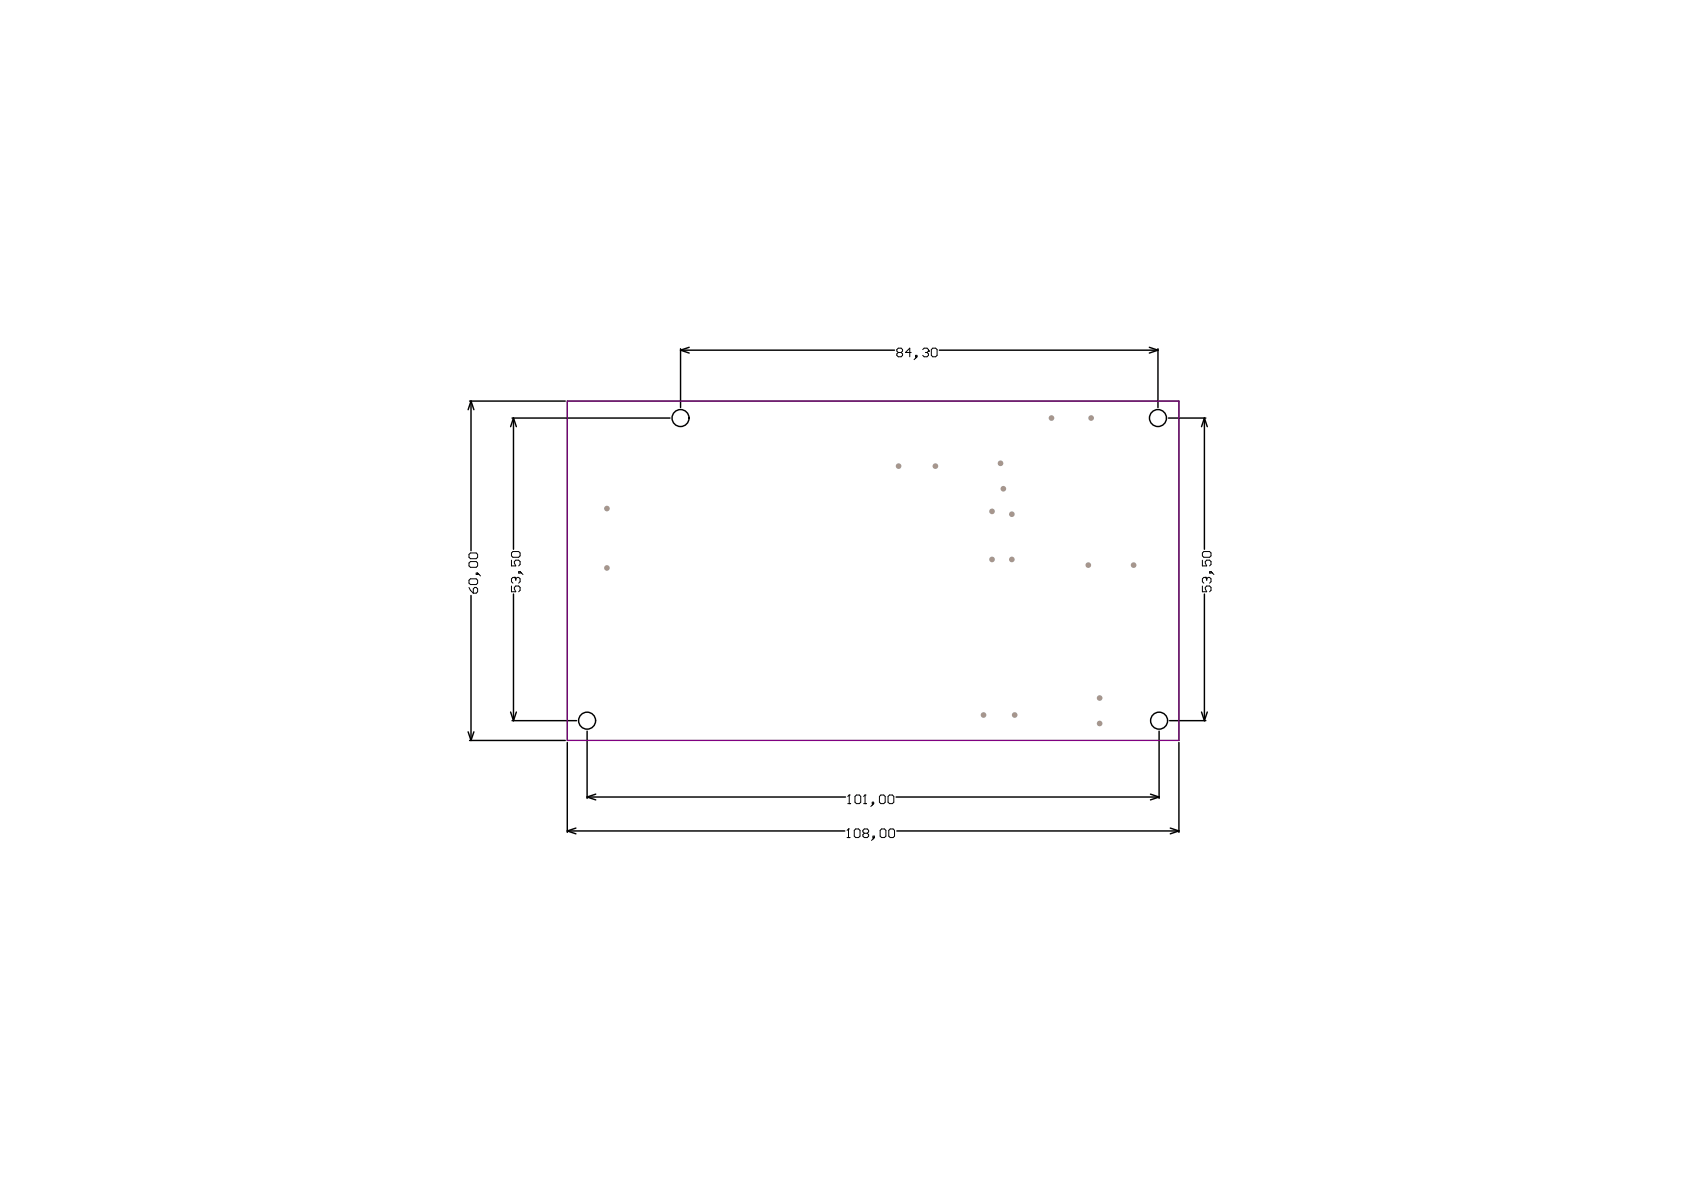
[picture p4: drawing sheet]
<svg xmlns="http://www.w3.org/2000/svg" width="297mm" height="210mm" viewBox="0 0 297 210" stroke-linecap="round" stroke-linejoin="round" font-family="sans-serif">
<g fill="none" stroke="#000" stroke-width=".25">
<path d="M82.8 70.7h16.9M83.1 70.7l-.5 1.6M83.1 70.7v26.4M83.1 70.7l.5 1.6M90.3 73.7h27.9M90.6 73.7l.5 1.6M90.6 73.7l-.5 1.6M90.6 73.7v23.2M120 61.8l1.6 .5M120 61.5v10.4M120 61.8h37.8M121.6 61.3l-1.6 .5"/>
<path d="M165.7 61.8h38.6M202.7 61.3l1.6 .5M204.3 61.5v10.4M204.3 61.8l-1.6 .5M206.1 73.7h6.6M212.4 73.7l.6 1.6M212.4 73.7l-.5 1.6M212.4 73.7v23.2M83.1 105v25.6M90.6 104.8v22.3M212.4 104.8v22.3M82.6 129.1l.5 1.5"/>
<path d="M82.8 130.6h16.9M83.6 129.1l-.5 1.5M90.1 125.6l.5 1.5M90.3 127.1h11.4M91.1 125.6l-.5 1.5M100.1 131v15.8M103.6 129v11.8M204.5 129v11.8M206.3 127.1h6.4M207.9 131v15.8M211.9 125.6l.5 1.5M213 125.6l-.6 1.5"/>
<path d="M100.1 146.6l1.5 .5M100.1 146.6h48.9M101.6 146.1l-1.5 .5M103.6 140.6l1.5 .5M103.6 140.6h45.5M105.1 140.1l-1.5 .5M158.1 140.6h46.4M158.2 146.6h49.7M202.9 140.1l1.6 .5M204.5 140.6l-1.6 .5M206.4 146.1l1.5 .5M207.9 146.6l-1.5 .5"/>
<circle cx="120" cy="73.7" r="1.5"/>
<circle cx="204.3" cy="73.7" r="1.5"/>
<circle cx="103.6" cy="127.1" r="1.5"/>
<circle cx="204.5" cy="127.1" r="1.5"/>
</g>
<path d="M100.1 70.7h107.8v59.9h-107.8z" fill="none" stroke="#000" stroke-width=".2"/>
<g fill="none" stroke="#000" stroke-width=".18">
<path d="M158.4 62.2l-.2-.3v-.2l.2-.3h.6l.2 .3v.2l-.2 .3M158.4 62.2l-.2 .2v.3l.2 .2h.6l.2-.2v-.3l-.2-.2M158.4 62.2h.6M160.7 62.2h-1l.8-.8v1.5M161.5 62.7h.2v.2h-.2zM161.7 62.9l-.5 .5M162.8 61.7l.2-.3h.5l.3 .3v.2M163.3 62.2h.2M163.5 62.2l.3 .2v.3l-.3 .2h-.5l-.2-.2M163.8 61.9h.1M163.8 61.9l-.3 .3M164.3 61.7l.2-.3h.5l.3 .3v1l-.3 .2h-.5l-.2-.2z"/>
<path d="M82.7 97.8l.3-.3h1l.2 .3v.5l-.2 .2h-1l-.3-.2zM82.7 99.3l.3-.2h1l.2 .2v.5l-.2 .3h-1l-.3-.3zM90.2 97.5l.3-.2h1l.2 .2v.5l-.2 .3h-1l-.3-.3zM90.2 98.8v1h.8l-.3-.7 .3-.3h.5l.2 .3v.5l-.2 .2M212.1 98.8v1h.7l-.2-.7 .2-.3h.6l.2 .3v.5l-.2 .2M212.1 97.5l.2-.2h1.1l.2 .2v.5l-.2 .3h-1.1l-.2-.3zM82.7 103.6l.3 .5 .5 .5M82.7 102.3l.3-.2h1l.2 .2v.6l-.2 .2h-1l-.3-.2zM83.5 103.9l.2-.3h.3l.2 .3v.5l-.2 .2h-.5zM84 101.1h.2v.2h-.2zM84.2 101.1l.6 .5M90.2 103.4v1h.8l-.3-.5v-.3l.3-.2h.5l.2 .2v.5l-.2 .3"/>
<path d="M90.7 101.8h.1M90.7 101.8h-.2l-.3 .3v.5l.3 .3M90.7 101.8l.3 .3M91 102.1l.2-.3h.3l.2 .3v.5l-.2 .3M91 102.1v.3M91.5 100.8h.2v.3h-.2zM91.7 100.8l.5 .5M212.1 103.4v1h.7l-.2-.5v-.3l.2-.2h.6l.2 .2v.5l-.2 .3M212.6 101.8h.1M212.6 101.8h-.3l-.2 .3v.5l.2 .3M212.6 101.8l.2 .3M212.8 102.1l.3-.3h.3l.2 .3v.5l-.2 .3"/>
<path d="M212.8 102.1v.3M213.4 100.8h.2v.3h-.2zM213.6 100.8l.5 .5M149.4 147.7h.5M149.5 141.8h.5M149.7 146.2h.1M149.7 146.2v1.5M149.7 146.2l-.3 .3M149.8 140.2h.1M149.8 140.2v1.6M149.8 140.2l-.3 .3M150.7 146.5l.2-.3h.5l.3 .3v1l-.3 .2h-.5l-.2-.2z"/>
<path d="M150.8 140.5l.3-.3h.5l.2 .3v1l-.2 .3h-.5l-.3-.3zM152.3 141.8h.5M152.5 147l-.3 .2v.3l.3 .2h.5l.2-.2v-.3l-.2-.2M152.5 147l-.3-.3v-.2l.3-.3h.5l.2 .3v.2l-.2 .3M152.5 147h.5M152.6 140.2h.1M152.6 140.2v1.6M152.6 140.2l-.3 .3M153.9 141.5h.2v.3h-.2zM154 147.5h.2v.2h-.2zM154.1 141.8l-.5 .5M154.2 147.7l-.5 .5"/>
<path d="M155.1 140.5l.3-.3h.5l.2 .3v1l-.2 .3h-.5l-.3-.3zM155.2 146.5l.3-.3h.5l.3 .3v1l-.3 .2h-.5l-.3-.2zM156.6 140.5l.3-.3h.5l.3 .3v1l-.3 .3h-.5l-.3-.3zM156.8 146.5l.2-.3h.5l.3 .3v1l-.3 .2h-.5l-.2-.2z"/>
</g>
<path d="M100.1 70.7h107.8v59.9h-107.8z" fill="none" stroke="#800080" stroke-width=".2"/>
<g fill="#a6968d">
<circle cx="200" cy="99.7" r=".5"/>
<circle cx="192" cy="99.7" r=".5"/>
<circle cx="175" cy="90.2" r=".5"/>
<circle cx="177" cy="86.2" r=".5"/>
<circle cx="178.5" cy="90.7" r=".5"/>
<circle cx="185.5" cy="73.7" r=".5"/>
<circle cx="176.5" cy="81.7" r=".5"/>
<circle cx="192.5" cy="73.7" r=".5"/>
<circle cx="107.1" cy="89.7" r=".5"/>
<circle cx="107.1" cy="100.2" r=".5"/>
<circle cx="173.5" cy="126.1" r=".5"/>
<circle cx="179" cy="126.1" r=".5"/>
<circle cx="165" cy="82.2" r=".5"/>
<circle cx="158.5" cy="82.2" r=".5"/>
<circle cx="175" cy="98.7" r=".5"/>
<circle cx="178.5" cy="98.7" r=".5"/>
<circle cx="194" cy="127.6" r=".5"/>
<circle cx="194" cy="123.1" r=".5"/>
</g>
</svg>
